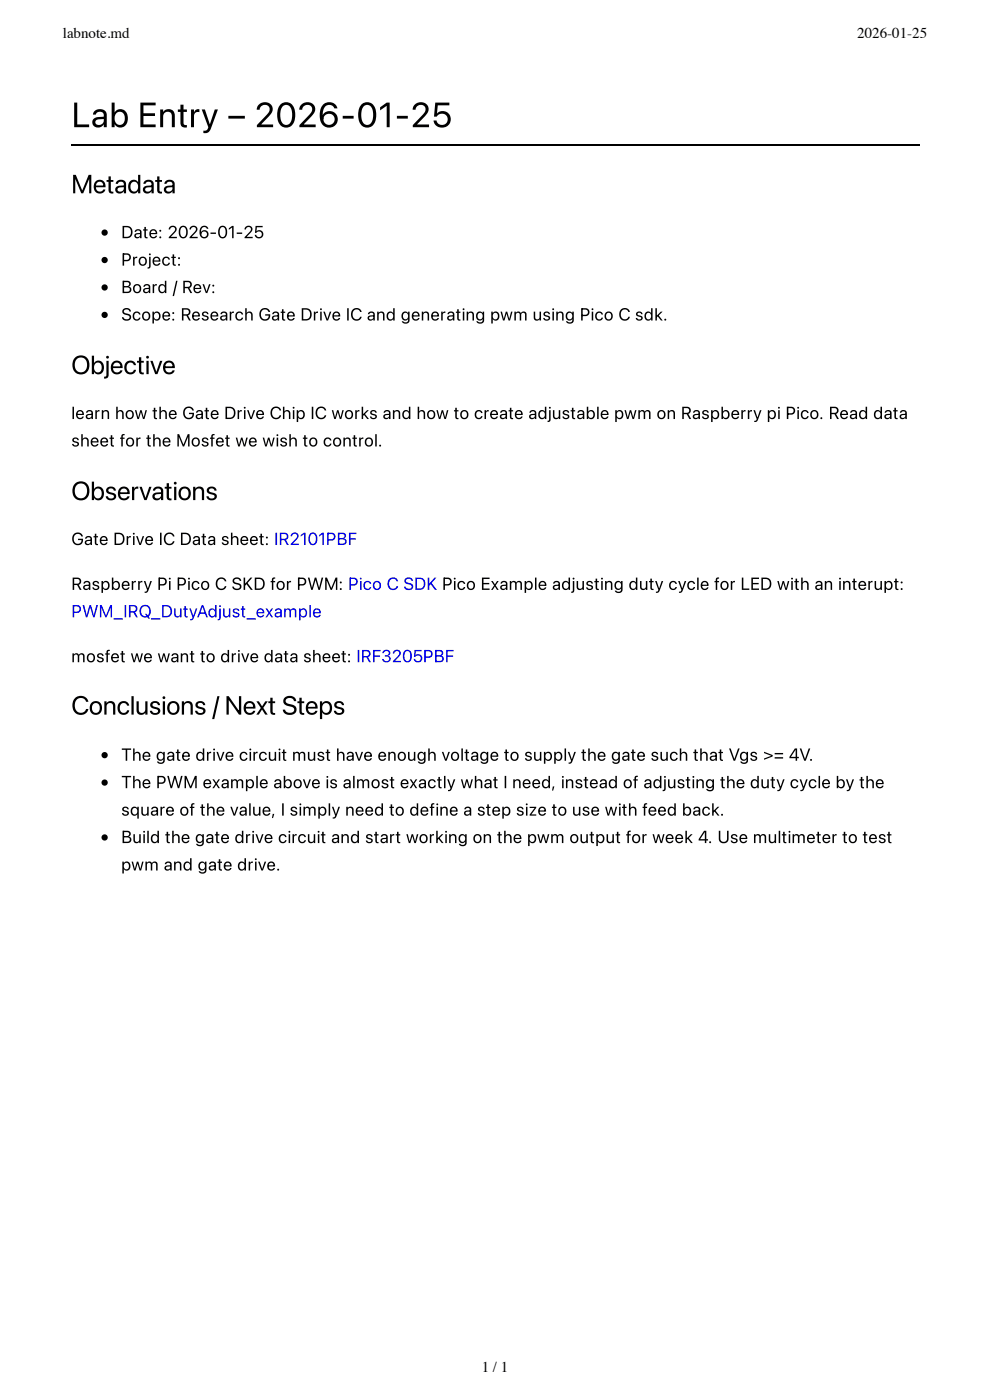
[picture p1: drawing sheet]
<svg xmlns="http://www.w3.org/2000/svg" width="210mm" height="297mm" viewBox="0 0 210 297" stroke-linecap="round" stroke-linejoin="round" font-family="sans-serif">
<defs><g id="words">
<text font-size="7.4" x="15.2" y="27">Lab Entry – 2026-01-25</text>
<g font-size="5.6">
<text x="15.1" y="41">Metadata</text>
<text x="15.1" y="79.4">Objective</text>
<text x="15.1" y="106.1">Observations</text>
<text x="15.1" y="151.6">Conclusions / Next Steps</text>
</g>
<g font-size="3.7">
<text x="25.7" y="50.5">Date: 2026-01-25</text>
<text x="25.7" y="56.4">Project:</text>
<text x="25.7" y="62.2">Board / Rev:</text>
<text x="25.7" y="68">Scope: Research Gate Drive IC and generating pwm using Pico C sdk.</text>
<text x="15.1" y="88.9">learn how the Gate Drive Chip IC works and how to create adjustable pwm on Raspberry pi Pico. Read data</text>
<text x="15.1" y="94.7">sheet for the Mosfet we wish to control.</text>
<text x="15.1" y="115.6">Gate Drive IC Data sheet: IR2101PBF</text>
<text x="15.1" y="125.1">Raspberry Pi Pico C SKD for PWM: Pico C SDK Pico Example adjusting duty cycle for LED with an interupt:</text>
<text x="15.1" y="140.5">mosfet we want to drive data sheet: IRF3205PBF</text>
<text x="25.7" y="161.4">The gate drive circuit must have enough voltage to supply the gate such that Vgs &gt;= 4V.</text>
<text x="25.7" y="167.2">The PWM example above is almost exactly what I need, instead of adjusting the duty cycle by the</text>
<text x="25.7" y="173">square of the value, I simply need to define a step size to use with feed back.</text>
<text x="25.7" y="178.9">Build the gate drive circuit and start working on the pwm output for week 4. Use multimeter to test</text>
<text x="25.7" y="184.7">pwm and gate drive.</text>
</g>
<text font-size="3.7" fill="#00e" x="15.1" y="131">PWM_IRQ_DutyAdjust_example</text>
<g font-size="3.2">
<text x="13.3" y="8.1">labnote.md</text>
<text x="181.8" y="8.1">2026-01-25</text>
<text x="102.1" y="291">1 / 1</text>
</g>
</g></defs>
<path d="M15.2 30.8h179.9" fill="none" stroke="#000" stroke-width=".26"/>
<g fill="#000">
<circle cx="22.2" cy="49.3" r=".66"/>
<circle cx="22.2" cy="55.2" r=".66"/>
<circle cx="22.2" cy="66.8" r=".66"/>
<circle cx="22.2" cy="61" r=".66"/>
<circle cx="22.2" cy="166" r=".66"/>
<circle cx="22.2" cy="177.7" r=".66"/>
<circle cx="22.2" cy="160.2" r=".66"/>
</g>
<use href="#words"/>
</svg>
